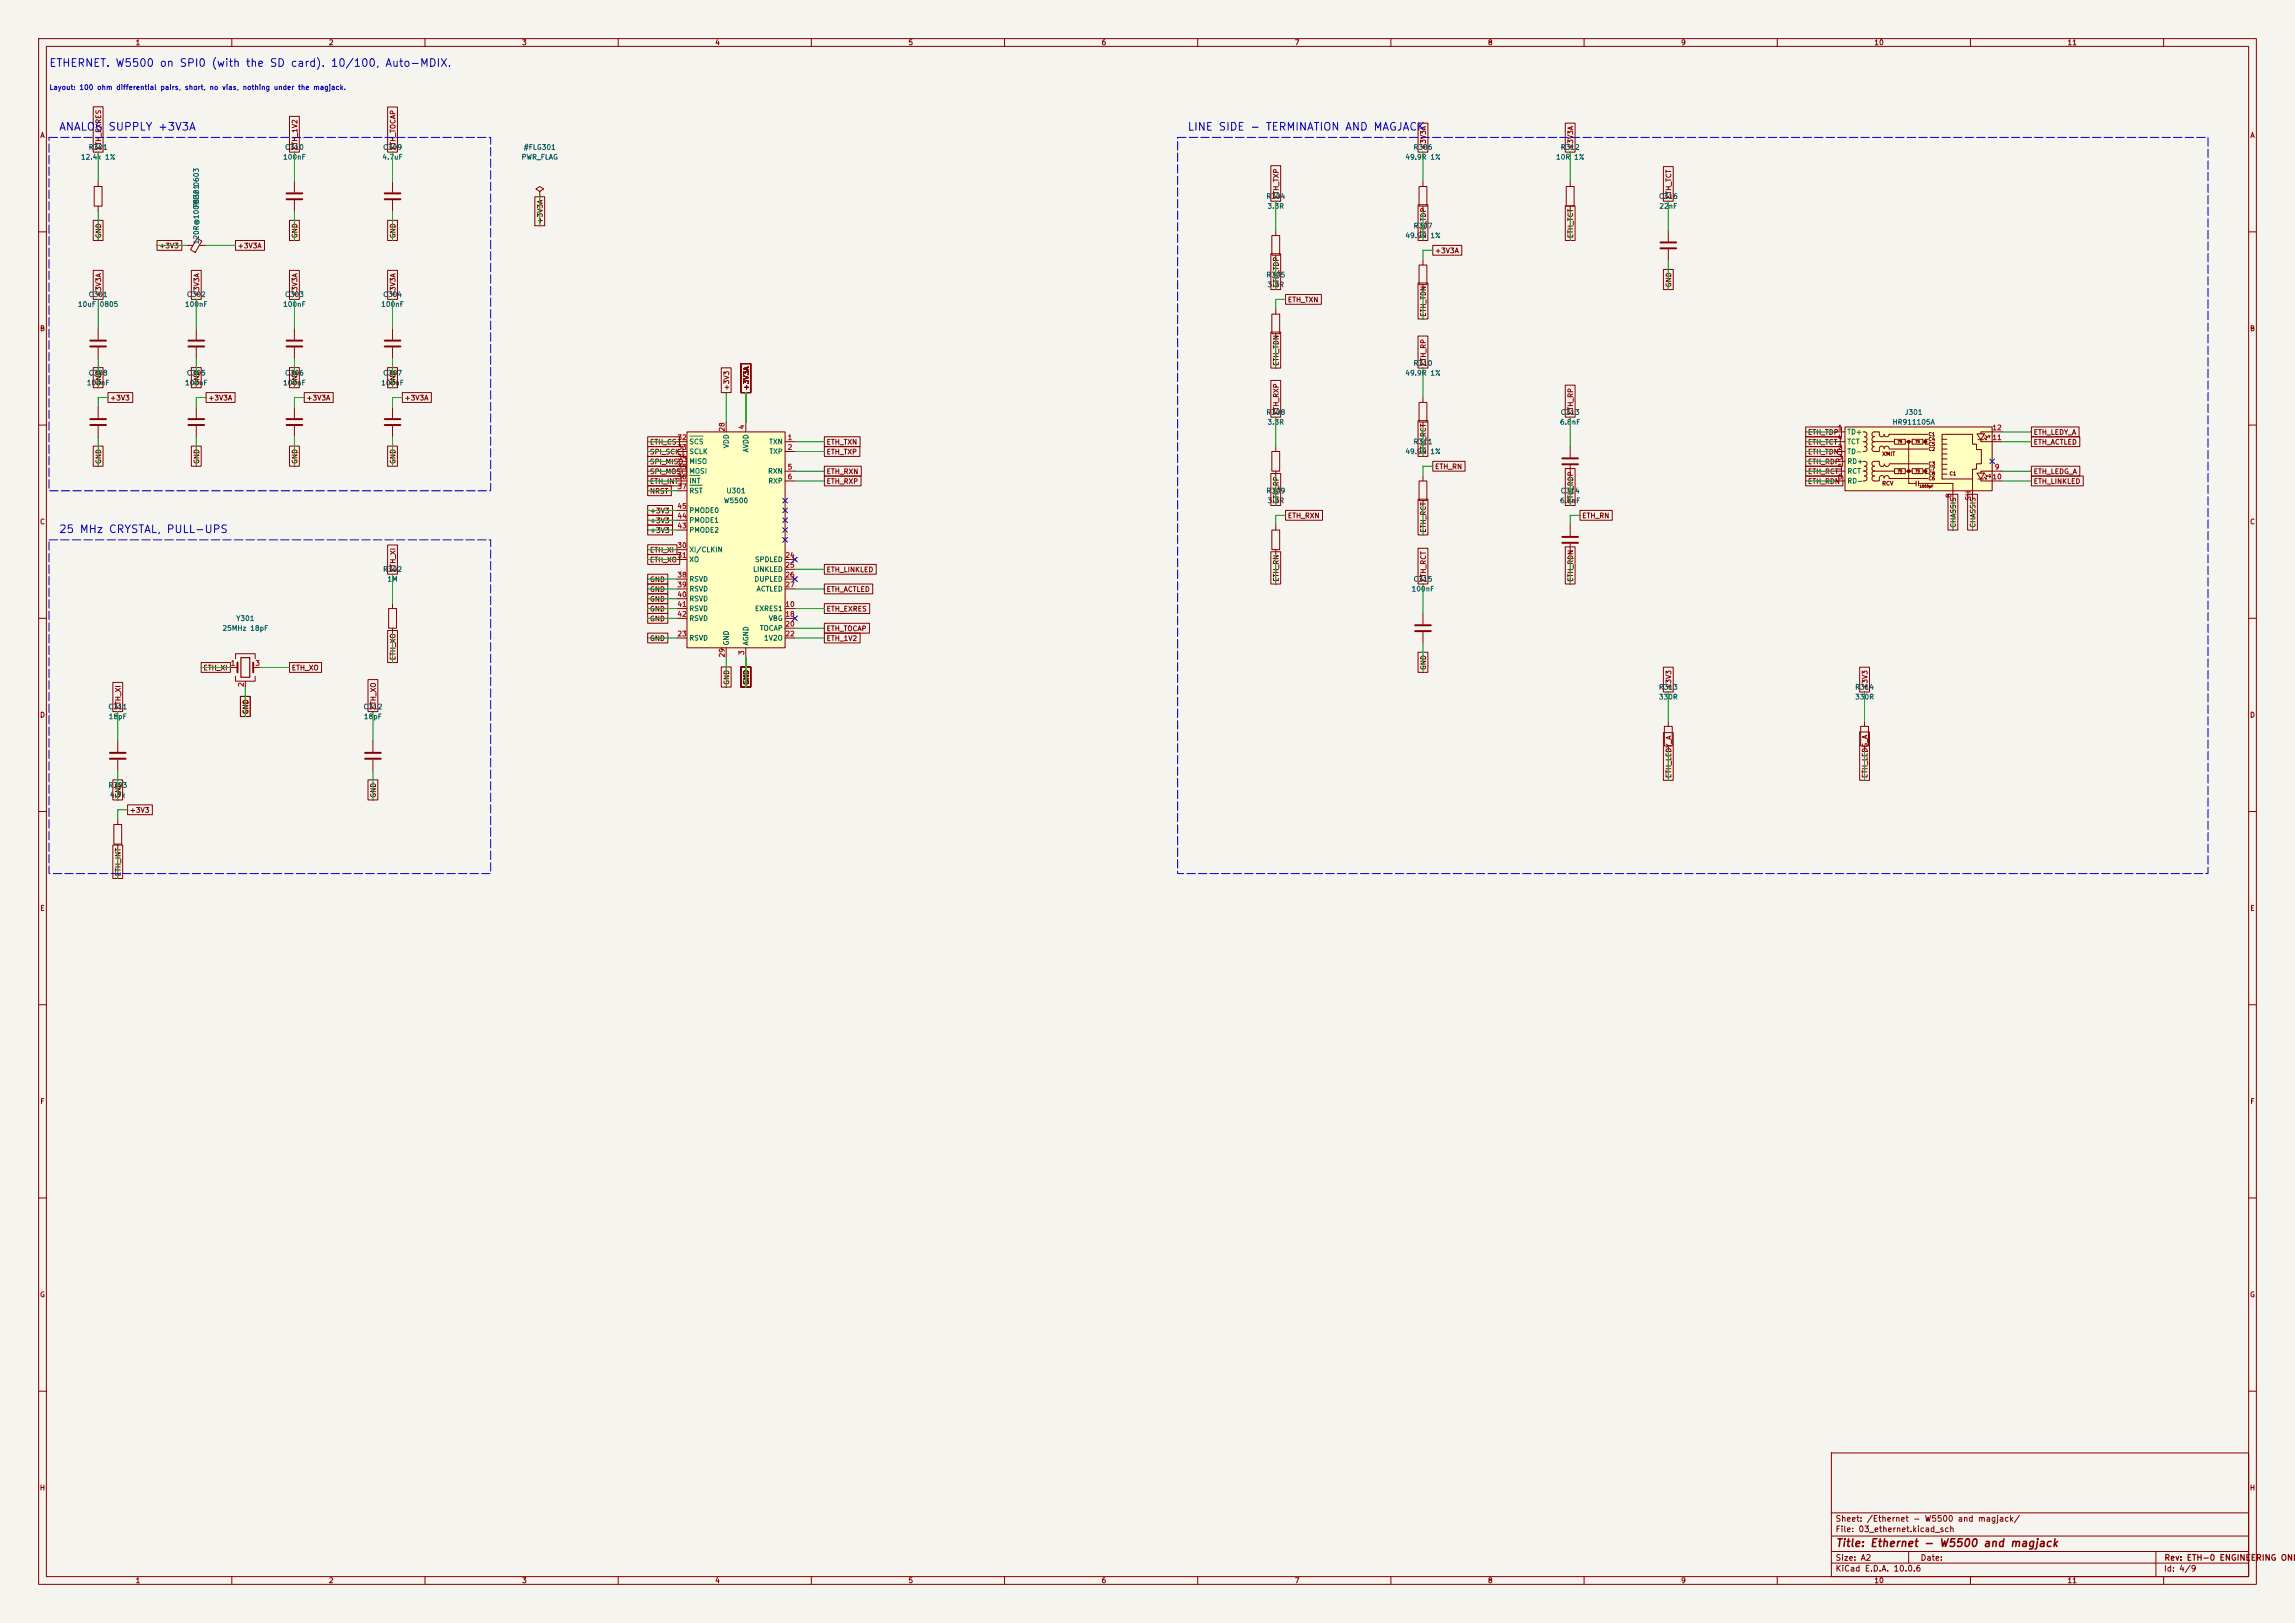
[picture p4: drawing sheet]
<svg xmlns="http://www.w3.org/2000/svg" width="594mm" height="420mm" viewBox="0 0 594 420" stroke-linecap="round" stroke-linejoin="round" font-family="sans-serif">
<defs><g id="words">
<g font-size="2" fill="#0000c2">
<text x="12.6" y="17.8">ETHERNET. W5500 on SPI0 (with the SD card). 10/100, Auto-MDIX.</text>
<text x="15.1" y="34.3">ANALOG</text>
<text x="27.9" y="34.3">SUPPLY +3V3A</text>
<text x="307.2" y="34.3">LINE SIDE - TERMINATION AND MAGJACK</text>
<text x="15.1" y="138.4">25 MHz CRYSTAL, PULL-UPS</text>
</g>
<text font-size="2" fill="#840000" x="475" y="400.8">Title: Ethernet - W5500 and magjack</text>
<g font-size="1.5" fill="#840000">
<text x="475" y="394.1">Sheet: /Ethernet - W5500 and magjack/</text>
<text x="475" y="396.8">File: 03_ethernet.kicad_sch</text>
<text x="475" y="407">KiCad E.D.A. 10.0.6</text>
<text x="475" y="404.2">Size: A2</text>
<text x="497" y="404.2">Date:</text>
<text x="560" y="407">Id: 4/9</text>
<text x="560.1" y="404.2">Rev: ETH-0 ENGINEERING ONLY</text>
</g>
<g font-size="1.3" fill="#840000">
<text x="35" y="12">1</text>
<text x="85" y="12">2</text>
<text x="135" y="12">3</text>
<text x="185" y="12">4</text>
<text x="235" y="12">5</text>
<text x="285" y="12">6</text>
<text x="335" y="12">7</text>
<text x="385" y="12">8</text>
<text x="435" y="12">9</text>
<text x="485" y="12">10</text>
<text x="535" y="12">11</text>
<text x="10.3" y="36">A</text>
<text x="582.3" y="36">A</text>
<text x="26.5" y="38.9" transform="rotate(-90 26.5 38.9)">ETH_EXRES</text>
<text x="77.3" y="38.9" transform="rotate(-90 77.3 38.9)">ETH_1V2</text>
<text x="102.7" y="38.9" transform="rotate(-90 102.7 38.9)">ETH_TOCAP</text>
<text x="369.4" y="38.9" transform="rotate(-90 369.4 38.9)">+3V3A</text>
<text x="407.5" y="38.9" transform="rotate(-90 407.5 38.9)">+3V3A</text>
<text x="331.3" y="51.6" transform="rotate(-90 331.3 51.6)">ETH_TXP</text>
<text x="432.9" y="51.6" transform="rotate(-90 432.9 51.6)">ETH_TCT</text>
<text x="140.8" y="58" transform="rotate(-90 140.8 58)">+3V3A</text>
<text x="26.5" y="61.8" transform="rotate(-90 26.5 61.8)">GND</text>
<text x="41.1" y="64.6">+3V3</text>
<text x="61.4" y="64.6">+3V3A</text>
<text x="77.3" y="61.8" transform="rotate(-90 77.3 61.8)">GND</text>
<text x="102.7" y="61.8" transform="rotate(-90 102.7 61.8)">GND</text>
<text x="369.4" y="61.8" transform="rotate(-90 369.4 61.8)">ETH_TDP</text>
<text x="371.3" y="65.8">+3V3A</text>
<text x="407.5" y="61.8" transform="rotate(-90 407.5 61.8)">ETH_TCT</text>
<text x="26.5" y="77" transform="rotate(-90 26.5 77)">+3V3A</text>
<text x="51.9" y="77" transform="rotate(-90 51.9 77)">+3V3A</text>
<text x="77.3" y="77" transform="rotate(-90 77.3 77)">+3V3A</text>
<text x="102.7" y="77" transform="rotate(-90 102.7 77)">+3V3A</text>
<text x="331.3" y="74.5" transform="rotate(-90 331.3 74.5)">ETH_TDP</text>
<text x="432.9" y="74.5" transform="rotate(-90 432.9 74.5)">GND</text>
<text x="333.2" y="78.5">ETH_TXN</text>
<text x="369.4" y="82.1" transform="rotate(-90 369.4 82.1)">ETH_TDN</text>
<text x="10.2" y="86">B</text>
<text x="582.2" y="86">B</text>
<text x="331.3" y="94.8" transform="rotate(-90 331.3 94.8)">ETH_TDN</text>
<text x="369.4" y="94.8" transform="rotate(-90 369.4 94.8)">ETH_RP</text>
<text x="26.5" y="99.9" transform="rotate(-90 26.5 99.9)">GND</text>
<text x="51.9" y="99.9" transform="rotate(-90 51.9 99.9)">GND</text>
<text x="77.3" y="99.9" transform="rotate(-90 77.3 99.9)">GND</text>
<text x="102.7" y="99.9" transform="rotate(-90 102.7 99.9)">GND</text>
<text x="189" y="101.2" transform="rotate(-90 189 101.2)">+3V3</text>
<text x="194.1" y="101.2" transform="rotate(-90 194.1 101.2)">+3V3A</text>
<text x="28.4" y="103.9">+3V3</text>
<text x="53.8" y="103.9">+3V3A</text>
<text x="79.2" y="103.9">+3V3A</text>
<text x="104.6" y="103.9">+3V3A</text>
<text x="331.3" y="107.5" transform="rotate(-90 331.3 107.5)">ETH_RXP</text>
<text x="407.5" y="107.5" transform="rotate(-90 407.5 107.5)">ETH_RP</text>
<text x="467.8" y="112.8">ETH_TDP</text>
<text x="526.2" y="112.8">ETH_LEDY_A</text>
<text x="168.1" y="117.9">SPI_SCK</text>
<text x="168.1" y="115.4">ETH_CS</text>
<text x="213.8" y="117.9">ETH_TXP</text>
<text x="213.8" y="115.4">ETH_TXN</text>
<text x="369.4" y="117.7" transform="rotate(-90 369.4 117.7)">ETH_RCT</text>
<text x="467.8" y="117.9">ETH_TDN</text>
<text x="467.8" y="115.4">ETH_TCT</text>
<text x="526.2" y="115.4">ETH_ACTLED</text>
<text x="26.5" y="120.2" transform="rotate(-90 26.5 120.2)">GND</text>
<text x="51.9" y="120.2" transform="rotate(-90 51.9 120.2)">GND</text>
<text x="77.3" y="120.2" transform="rotate(-90 77.3 120.2)">GND</text>
<text x="102.7" y="120.2" transform="rotate(-90 102.7 120.2)">GND</text>
<text x="168.1" y="123">SPI_MOSI</text>
<text x="168.1" y="125.5">ETH_INT</text>
<text x="168.1" y="120.4">SPI_MISO</text>
<text x="213.8" y="123">ETH_RXN</text>
<text x="213.8" y="125.5">ETH_RXP</text>
<text x="371.3" y="121.7">ETH_RN</text>
<text x="467.8" y="120.4">ETH_RDP</text>
<text x="467.8" y="125.5">ETH_RDN</text>
<text x="467.8" y="123">ETH_RCT</text>
<text x="526.2" y="125.5">ETH_LINKLED</text>
<text x="526.2" y="123">ETH_LEDG_A</text>
<text x="168.1" y="128.1">NRST</text>
<text x="331.3" y="130.4" transform="rotate(-90 331.3 130.4)">ETH_RP</text>
<text x="407.5" y="130.4" transform="rotate(-90 407.5 130.4)">ETH_RDP</text>
<text x="10.2" y="136">C</text>
<text x="168.1" y="135.7">+3V3</text>
<text x="168.1" y="133.1">+3V3</text>
<text x="333.2" y="134.4">ETH_RXN</text>
<text x="369.4" y="138" transform="rotate(-90 369.4 138)">ETH_RCT</text>
<text x="409.4" y="134.4">ETH_RN</text>
<text x="506.5" y="136.7" transform="rotate(-90 506.5 136.7)">CHASSIS</text>
<text x="511.6" y="136.7" transform="rotate(-90 511.6 136.7)">CHASSIS</text>
<text x="582.2" y="136">C</text>
<text x="168.1" y="143.3">ETH_XI</text>
<text x="168.1" y="138.2">+3V3</text>
<text x="102.7" y="148.1" transform="rotate(-90 102.7 148.1)">ETH_XI</text>
<text x="168.1" y="145.8">ETH_XO</text>
<text x="213.8" y="148.4">ETH_LINKLED</text>
<text x="168.1" y="156">GND</text>
<text x="168.1" y="153.5">GND</text>
<text x="168.1" y="150.9">GND</text>
<text x="213.8" y="153.5">ETH_ACTLED</text>
<text x="331.3" y="150.7" transform="rotate(-90 331.3 150.7)">ETH_RN</text>
<text x="369.4" y="150.7" transform="rotate(-90 369.4 150.7)">ETH_RCT</text>
<text x="407.5" y="150.7" transform="rotate(-90 407.5 150.7)">ETH_RDN</text>
<text x="168.1" y="158.5">GND</text>
<text x="168.1" y="161.1">GND</text>
<text x="213.8" y="158.5">ETH_EXRES</text>
<text x="168.1" y="166.2">GND</text>
<text x="213.8" y="163.6">ETH_TOCAP</text>
<text x="213.8" y="166.2">ETH_1V2</text>
<text x="52.5" y="173.8">ETH_XI</text>
<text x="75.4" y="173.8">ETH_XO</text>
<text x="102.7" y="171" transform="rotate(-90 102.7 171)">ETH_XO</text>
<text x="369.4" y="173.5" transform="rotate(-90 369.4 173.5)">GND</text>
<text x="189" y="177.4" transform="rotate(-90 189 177.4)">GND</text>
<text x="194.1" y="177.4" transform="rotate(-90 194.1 177.4)">GND</text>
<text x="432.9" y="178.6" transform="rotate(-90 432.9 178.6)">+3V3</text>
<text x="483.7" y="178.6" transform="rotate(-90 483.7 178.6)">+3V3</text>
<text x="10.2" y="186">D</text>
<text x="31.5" y="183.7" transform="rotate(-90 31.5 183.7)">ETH_XI</text>
<text x="64.6" y="185" transform="rotate(-90 64.6 185)">GND</text>
<text x="97.6" y="183.7" transform="rotate(-90 97.6 183.7)">ETH_XO</text>
<text x="582.2" y="186">D</text>
<text x="432.9" y="201.5" transform="rotate(-90 432.9 201.5)">ETH_LEDY_A</text>
<text x="483.7" y="201.5" transform="rotate(-90 483.7 201.5)">ETH_LEDG_A</text>
<text x="31.5" y="206.6" transform="rotate(-90 31.5 206.6)">GND</text>
<text x="97.6" y="206.6" transform="rotate(-90 97.6 206.6)">GND</text>
<text x="33.5" y="210.6">+3V3</text>
<text x="31.5" y="226.9" transform="rotate(-90 31.5 226.9)">ETH_INT</text>
<text x="10.3" y="236">E</text>
<text x="582.3" y="236">E</text>
<text x="10.3" y="286">F</text>
<text x="582.3" y="286">F</text>
<text x="10.2" y="336">G</text>
<text x="582.2" y="336">G</text>
<text x="10.2" y="386">H</text>
<text x="582.2" y="386">H</text>
<text x="35" y="410">1</text>
<text x="85" y="410">2</text>
<text x="135" y="410">3</text>
<text x="185" y="410">4</text>
<text x="235" y="410">5</text>
<text x="285" y="410">6</text>
<text x="335" y="410">7</text>
<text x="385" y="410">8</text>
<text x="435" y="410">9</text>
<text x="485" y="410">10</text>
<text x="535" y="410">11</text>
</g>
<text font-size="1.3" fill="#0000c2" x="12.7" y="23.6">Layout: 100 ohm differential pairs, short, no vias, nothing under the magjack.</text>
<g font-size="1.3" fill="#006464">
<text x="20.8" y="41.6">12.4k 1%</text>
<text x="22.8" y="39.1">R301</text>
<text x="73.1" y="41.6">100nF</text>
<text x="73.6" y="39.1">C310</text>
<text x="98.8" y="41.6">4.7uF</text>
<text x="99" y="39.1">C309</text>
<text x="134.9" y="41.6">PWR_FLAG</text>
<text x="135.4" y="39.1">#FLG301</text>
<text x="363.6" y="41.6">49.9R 1%</text>
<text x="365.7" y="39.1">R306</text>
<text x="402.6" y="41.6">10R</text>
<text x="403.8" y="39.1">R312</text>
<text x="407.3" y="41.6">1%</text>
<text x="51.8" y="53.9" transform="rotate(-90 51.8 53.9)">FB301</text>
<text x="327.6" y="51.8">R304</text>
<text x="429.2" y="51.8">C316</text>
<text x="327.9" y="54.3">3.3R</text>
<text x="365.7" y="59.4">R307</text>
<text x="429.3" y="54.3">22nF</text>
<text x="51.8" y="63.4" transform="rotate(-90 51.8 63.4)">120R@100MHz 0603</text>
<text x="363.6" y="61.9">49.9R</text>
<text x="370.1" y="61.9">1%</text>
<text x="22.8" y="77.2">C301</text>
<text x="48.2" y="77.2">C302</text>
<text x="73.6" y="77.2">C303</text>
<text x="99" y="77.2">C304</text>
<text x="327.6" y="72.1">R305</text>
<text x="327.9" y="74.6">3.3R</text>
<text x="20" y="79.7">10uF</text>
<text x="25.7" y="79.7">0805</text>
<text x="47.7" y="79.7">100nF</text>
<text x="73.1" y="79.7">100nF</text>
<text x="98.5" y="79.7">100nF</text>
<text x="365.7" y="94.9">R310</text>
<text x="22.3" y="100">100nF</text>
<text x="22.8" y="97.5">C308</text>
<text x="47.7" y="100">100nF</text>
<text x="48.2" y="97.5">C305</text>
<text x="73.1" y="100">100nF</text>
<text x="73.6" y="97.5">C306</text>
<text x="98.5" y="100">100nF</text>
<text x="99" y="97.5">C307</text>
<text x="363.6" y="97.5">49.9R 1%</text>
<text x="327.6" y="107.6">R308</text>
<text x="403.8" y="107.6">C313</text>
<text x="492.9" y="107.6">J301</text>
<text x="327.9" y="110.2">3.3R</text>
<text x="403.6" y="110.2">6.8nF</text>
<text x="478" y="112.7">TD+</text>
<text x="489.7" y="110.2">HR911105A</text>
<text x="178.3" y="115.3">SCS</text>
<text x="178.3" y="117.8">SCLK</text>
<text x="188.9" y="116.1" transform="rotate(-90 188.9 116.1)">VDD</text>
<text x="194" y="117.2" transform="rotate(-90 194 117.2)">AVDD</text>
<text x="199" y="115.3">TXN</text>
<text x="199" y="117.8">TXP</text>
<text x="363.6" y="117.8">49.9R</text>
<text x="365.7" y="115.3">R311</text>
<text x="370.1" y="117.8">1%</text>
<text x="478" y="117.8">TD-</text>
<text x="478" y="115.3">TCT</text>
<text x="178.3" y="120.3">MISO</text>
<text x="178.3" y="122.9">MOSI</text>
<text x="178.3" y="125.4">INT</text>
<text x="198.7" y="122.9">RXN</text>
<text x="198.7" y="125.4">RXP</text>
<text x="478" y="120.3">RD+</text>
<text x="478" y="122.9">RCT</text>
<text x="478" y="125.4">RD-</text>
<text x="178.3" y="128">RST</text>
<text x="187.2" y="130.5">W5500</text>
<text x="187.9" y="128">U301</text>
<text x="327.6" y="128">R309</text>
<text x="327.9" y="130.5">3.3R</text>
<text x="403.6" y="130.5">6.8nF</text>
<text x="403.8" y="128">C314</text>
<text x="178.3" y="135.6">PMODE1</text>
<text x="178.3" y="133">PMODE0</text>
<text x="178.3" y="143.2">XI/CLKIN</text>
<text x="178.3" y="138.1">PMODE2</text>
<text x="99" y="148.3">R302</text>
<text x="178.3" y="145.7">XO</text>
<text x="194.8" y="148.3">LINKLED</text>
<text x="195.3" y="145.7">SPDLED</text>
<text x="100.1" y="150.8">1M</text>
<text x="178.3" y="150.8">RSVD</text>
<text x="178.3" y="153.4">RSVD</text>
<text x="178.3" y="155.9">RSVD</text>
<text x="195.1" y="150.8">DUPLED</text>
<text x="195.7" y="153.4">ACTLED</text>
<text x="365.2" y="153.4">100nF</text>
<text x="365.7" y="150.8">C315</text>
<text x="61" y="161">Y301</text>
<text x="178.3" y="158.4">RSVD</text>
<text x="178.3" y="161">RSVD</text>
<text x="195.3" y="158.4">EXRES1</text>
<text x="198.8" y="161">VBG</text>
<text x="57.4" y="163.5">25MHz 18pF</text>
<text x="178.3" y="166.1">RSVD</text>
<text x="188.9" y="167.2" transform="rotate(-90 188.9 167.2)">GND</text>
<text x="194" y="167.2" transform="rotate(-90 194 167.2)">AGND</text>
<text x="196.5" y="163.5">TOCAP</text>
<text x="197.6" y="166.1">1V2O</text>
<text x="429.2" y="178.8">R313</text>
<text x="480" y="178.8">R314</text>
<text x="27.9" y="183.8">C311</text>
<text x="93.9" y="183.8">C312</text>
<text x="429.2" y="181.3">330R</text>
<text x="480" y="181.3">330R</text>
<text x="28" y="186.4">18pF</text>
<text x="94.1" y="186.4">18pF</text>
<text x="27.9" y="204.2">R303</text>
<text x="28.3" y="206.7">4.7k</text>
</g>
<g font-size="1.3" fill="#a90000">
<text x="187.8" y="111.8" transform="rotate(-90 187.8 111.8)">28</text>
<text x="192.9" y="111.2" transform="rotate(-90 192.9 111.2)">4</text>
<text x="475.5" y="111.6">1</text>
<text x="515.6" y="111.6">12</text>
<text x="175.2" y="114.2">32</text>
<text x="175.2" y="116.7">33</text>
<text x="175.2" y="119.2">34</text>
<text x="203.7" y="114.2">1</text>
<text x="203.7" y="116.7">2</text>
<text x="475.5" y="116.7">2</text>
<text x="475.5" y="119.2">3</text>
<text x="475.5" y="114.2">4</text>
<text x="515.6" y="114.2">11</text>
<text x="175.2" y="121.8">35</text>
<text x="175.2" y="124.3">36</text>
<text x="203.7" y="121.8">5</text>
<text x="203.7" y="124.3">6</text>
<text x="475.5" y="121.8">5</text>
<text x="475.5" y="124.3">6</text>
<text x="515.6" y="124.3">10</text>
<text x="516.2" y="121.8">9</text>
<text x="175.2" y="126.9">37</text>
<text x="175.2" y="131.9">45</text>
<text x="505.3" y="129" transform="rotate(-90 505.3 129)">8</text>
<text x="510.4" y="129.7" transform="rotate(-90 510.4 129.7)">SH</text>
<text x="175.2" y="137">43</text>
<text x="175.2" y="134.5">44</text>
<text x="175.2" y="142.1">30</text>
<text x="175.2" y="144.6">31</text>
<text x="175.2" y="149.7">38</text>
<text x="203.1" y="144.6">24</text>
<text x="203.1" y="147.2">25</text>
<text x="203.1" y="149.7">26</text>
<text x="175.2" y="152.3">39</text>
<text x="175.2" y="154.8">40</text>
<text x="203.1" y="152.3">27</text>
<text x="175.2" y="157.3">41</text>
<text x="175.2" y="159.9">42</text>
<text x="203.1" y="157.3">10</text>
<text x="203.1" y="159.9">18</text>
<text x="175.2" y="165">23</text>
<text x="203.1" y="162.4">20</text>
<text x="203.1" y="165">22</text>
<text x="59.6" y="172.6">1</text>
<text x="65.9" y="172.6">3</text>
<text x="187.8" y="170.2" transform="rotate(-90 187.8 170.2)">29</text>
<text x="192.9" y="169.6" transform="rotate(-90 192.9 169.6)">3</text>
<text x="63.4" y="177.9" transform="rotate(-90 63.4 177.9)">2</text>
</g>
<g font-size="1" fill="#840000">
<text x="487" y="118.2">XMIT</text>
<text x="487" y="125.9">RCV</text>
</g>
<g font-size=".9" fill="#840000">
<text x="499" y="113.1">C1</text>
<text x="499" y="114.3">C4</text>
<text x="499" y="115.6">C5</text>
<text x="499" y="116.9">C2</text>
<text x="499" y="120.7">C3</text>
<text x="499" y="122">C7</text>
<text x="499" y="123.2">C8</text>
<text x="499" y="124.5">C6</text>
<text x="504.5" y="123.2">C1</text>
</g>
<g font-size=".6" fill="#840000">
<text x="514.5" y="113.5">Y</text>
<text x="491.1" y="114.8">75</text>
<text x="495.6" y="114.8">75</text>
<text x="491.1" y="122.4">75</text>
<text x="495.6" y="122.4">75</text>
<text x="514.6" y="123.7">G</text>
<text x="496.8" y="126.3">1000pF</text>
</g>
</g></defs>
<path d="M0 0h594v420h-594z" fill="#f5f4ef" stroke="#f5f4ef" stroke-width=".26"/>
<g fill="none" stroke="#840000" stroke-width=".26">
<path d="M10 10h574v400h-574zM12 12h570v396h-570zM60 10v2M110 10v2M160 10v2M210 10v2M260 10v2M310 10v2M360 10v2M410 10v2M460 10v2M510 10v2"/>
<path d="M560 10v2M10 60h2M582 60h2M25.4 85.1v2.8M25.4 89.9v2.8M329.2 81.3h2v5.1h-2zM330.2 80v1.3M330.2 86.4v1.2M10 110h2M582 110h2M10 160h2M582 160h2"/>
<path d="M10 210h2M582 210h2M10 260h2M582 260h2M10 310h2M582 310h2M10 360h2M474 376h108v32h-108zM582 360h2M474 397.5h108M474 391.5h108M60 408v2"/>
<path d="M110 408v2M160 408v2M210 408v2M260 408v2M310 408v2M360 408v2M410 408v2M460 408v2M474 404.5h108M474 401.5h108M494 401.5v3M510 408v2"/>
<path d="M558 401.5v6.5M560 408v2"/>
</g>
<path d="M23.4 88.1h4M23.4 89.7h4" fill="none" stroke="#840000" stroke-width=".51"/>
<path d="M177.8 111.8h25.4v55.8h-25.4z" fill="#ffffc2"/>
<g fill="none" stroke="#840000" stroke-width=".26">
<path d="M24.4 48.3h2v5h-2zM25.4 47v1.3M25.4 53.3v1.3M76.2 47v2.8M76.2 51.8v2.8M101.6 47v2.8M101.6 51.8v2.8M139.7 49.5l1-.6-1-.6-1 .6 1 .6v1.3M139.7 50.8h.1M330.2 59.7v1.3M367.3 48.3h2v5h-2zM368.3 47v1.3"/>
<path d="M368.3 53.3v1.3M405.4 48.3h2v5h-2zM406.4 47v1.3M406.4 53.3v1.3M431.8 59.7v2.8M329.2 61h2v5h-2zM330.2 66v1.3M367.3 68.6h2v5.1h-2zM368.3 67.3v1.3M368.3 73.7v1.2M431.8 64.5v2.8M76.2 85.1v2.8"/>
<path d="M76.2 89.9v2.8M101.6 85.1v2.8M101.6 89.9v2.8M76.2 105.4v2.8M76.2 110.2v2.8M101.6 105.4v2.8M101.6 110.2v2.8M175.3 114.3h2.5M175.3 116.8h2.5M175.3 119.4h2.5M177.8 111.8h25.4v55.8h-25.4zM188 109.2v2.6"/>
<path d="M193 109.2v2.6M203.2 114.3h2.5M203.2 116.8h2.5M367.3 104.1h2v5.1h-2zM368.3 102.9v1.2M368.3 109.2v1.3M175.3 121.9h2.5M175.3 124.5h2.5M175.3 127h2.5M175.3 137.2h2.5M175.3 134.6h2.5M175.3 132.1h2.5"/>
<path d="M203.2 121.9h2.5M203.2 124.5h2.5M100.6 157.5h2v5.1h-2zM101.6 156.2v1.3M175.3 157.5h2.5M175.3 144.8h2.5M175.3 149.9h2.5M175.3 152.4h2.5M175.3 142.2h2.5M175.3 154.9h2.5M203.2 157.5h2.5M203.2 144.8h2.5"/>
<path d="M203.2 147.3h2.5M203.2 149.9h2.5M203.2 152.4h2.5M59.7 172.7h1.8M61 170.4v-1.2h5v1.2M61 175v1.3h5v-1.3M63.5 176.3v1.5M65.5 172.7h1.8M101.6 162.6v1.2M175.3 160h2.5M175.3 165.1h2.5M188 167.6v2.6"/>
<path d="M193 167.6v2.6M203.2 160h2.5M203.2 162.6h2.5M203.2 165.1h2.5M30.5 191.8v2.8M30.5 196.6v2.8M96.5 191.8v2.8M96.5 196.6v2.8M29.5 213.4h2v5h-2zM30.5 212.1v1.3M30.5 218.4v1.3"/>
</g>
<path d="M178.5 112.9h3.5M178.5 123h2.7M178.5 125.6h3.2" fill="none" stroke="#006464" stroke-width=".26"/>
<g fill="none" stroke="#840000" stroke-width=".51">
<path d="M74.2 50h4M74.2 51.6h4M99.6 50h4M99.6 51.6h4M429.8 62.7h4M429.8 64.3h4M74.2 88.1h4M74.2 89.7h4M99.6 88.1h4M99.6 89.7h4M74.2 108.5h4M74.2 110h4"/>
<path d="M99.6 108.5h4M99.6 110h4M61.5 171.5v2.5M65.5 171.5v2.5M28.4 194.8h4.1M28.4 196.3h4.1M94.5 194.8h4.1M94.5 196.3h4.1"/>
</g>
<path d="M62.4 170.2h2.2v5.1h-2.2z" fill="none" stroke="#840000" stroke-width=".3"/>
<path d="M477.5 110.5h38.1v16.5h-38.1z" fill="#ffffc2"/>
<g fill="#840000" stroke="#840000" stroke-width=".51">
<circle cx="494" cy="114.3" r=".25"/>
<circle cx="494" cy="121.9" r=".25"/>
<circle cx="498.3" cy="114.3" r=".25"/>
<circle cx="498.3" cy="121.9" r=".25"/>
</g>
<g fill="none" stroke="#840000" stroke-width=".26">
<path d="M24.1 27.6h2.6v11.8h-2.6zM74.9 30.1h2.6v9.3h-2.6zM100.3 27.7h2.6v11.7h-2.6zM367 31.9h2.6v7.5h-2.6zM405.1 31.9h2.6v7.5h-2.6zM24.1 57h2.6v5.2h-2.6zM74.9 57h2.6v5.2h-2.6zM100.3 57h2.6v5.2h-2.6zM138.4 50.9h2.6v7.5h-2.6zM328.9 42.9h2.6v9.2h-2.6zM367 53h2.6v9.2h-2.6zM405.1 53.3h2.6v8.9h-2.6z"/>
<path d="M430.5 43.1h2.6v9h-2.6zM24.1 70h2.6v7.5h-2.6zM40.6 62.2h6.5v2.6h-6.5zM48.3 63.5h1.6M49.5 70h2.6v7.5h-2.6zM51 61.7l1.2 .7-1.7 2.9-1.2-.7zM51.6 63.5h1.7M61 62.2h7.5v2.6h-7.5zM74.9 70h2.6v7.5h-2.6zM100.3 70h2.6v7.5h-2.6zM328.9 65.7h2.6v9.2h-2.6zM332.7 76.2h9.3v2.5h-9.3z"/>
<path d="M367 73.2h2.6v9.4h-2.6zM370.8 63.5h7.5v2.5h-7.5zM430.5 69.7h2.6v5.2h-2.6zM24.1 95.1h2.6v5.2h-2.6zM49.5 95.1h2.6v5.2h-2.6zM50.8 85.1v2.8M50.8 89.9v2.8M74.9 95.1h2.6v5.2h-2.6zM100.3 95.1h2.6v5.2h-2.6zM186.7 95.2h2.5v6.4h-2.5zM191.8 94.1h2.5v7.5h-2.5zM328.9 85.9h2.6v9.4h-2.6z"/>
<path d="M328.9 98.5h2.6v9.5h-2.6zM367 87h2.6v8.3h-2.6zM405.1 99.7h2.6v8.3h-2.6zM24.1 115.4h2.6v5.3h-2.6zM25.4 105.4v2.8M25.4 110.2v2.8M27.9 101.6h6.5v2.5h-6.5zM49.5 115.4h2.6v5.3h-2.6zM50.8 105.4v2.8M50.8 110.2v2.8M53.3 101.6h7.5v2.5h-7.5zM74.9 115.4h2.6v5.3h-2.6z"/>
<path d="M78.7 101.6h7.5v2.5h-7.5zM100.3 115.4h2.6v5.3h-2.6zM104.1 101.6h7.5v2.5h-7.5zM167.6 115.6h9.2v2.5h-9.2zM167.6 113h8.3v2.6h-8.3zM167.6 118.1h10v2.6h-10zM213.4 115.6h9.2v2.5h-9.2zM213.4 113h9.2v2.6h-9.2zM329.2 116.8h2v5.1h-2zM330.2 115.6v1.2M367 108.9h2.6v9.2h-2.6zM370.8 119.4h8.4v2.5h-8.4z"/>
<path d="M406.4 115.6v2.8M467.4 110.5h9.2v2.5h-9.2zM467.4 115.6h9.3v2.5h-9.3zM467.4 113h8.9v2.6h-8.9zM467.4 118.1h9.5v2.6h-9.5zM475 114.3h2.5M475 111.8h2.5M475 116.8h2.5M475 119.4h2.5M477.5 110.5h38.1v16.5h-38.1zM482.2 119.4l.7 .1 .3 .4-.1 .5-.5 .3 .5 .2 .1 .5-.2 .4-.4 .1M482.2 111.8h.7l.3 .5-.1 .5-.5 .2 .5 .3 .1 .6-.6 .4"/>
<path d="M482.2 114.3l.8 .1 .2 .5-.1 .5-.5 .2 .6 .3v.6l-.4 .3h-.6M485.1 111.7l-.4 .2-.2 .5 .2 .4 .4 .2-.6 .4 .1 .6 .5 .3-.4 .2-.2 .5 .2 .4 .4 .2M485.1 119.4l-.4 .2-.2 .4 .2 .5 .4 .2M485.1 115.6l-.3 .1-.3 .3 .1 .5 .3 .3h1.5v-.6M485.1 111.8h1.3l.1 .9 .5 .3 .5-.2 .2-.4 .2 .4 .4 .2 .5-.2 .1-.4h10.1M485.1 119.4h1.3v.6M485.1 114.3h5.2M488.9 116.1l-.1-.5-.5-.2-.4 .2-.2 .5-.3-.5-.6-.1-.4 .6M488.9 116.2h10.1M490.3 113.7h2.8v1.2h-2.8zM493.1 114.3h1.8M494 114.3v10.8h1.9"/>
<path d="M494.9 113.7h2.8v1.2h-2.8zM497.8 114.3h.5M499 113.7h-.7v1.2h.7M502.7 112.4h7.8v2.5h1.1v1.4h1.2v3.7h-1.2v1.4h-1.1v2.6h-7.8zM502.7 116.2h1.2M502.7 117.5h1.2M502.7 118.7h1.2M502.7 113.7h1.2M502.7 114.9h1.2M511.7 112.3h1.9l-.9 1.5zM511.9 113.8h1.6M512.7 113.8v.5h5.5"/>
<path d="M513.6 113.3l.5 .5h-.3M513.8 112.6l.5 .6h-.2M514.1 113.5v.3M514.3 112.9v.3M518.2 111.8h-5.5v.5M525.8 110.5h12.3v2.5h-12.3zM525.8 113h12.5v2.6h-12.5zM167.6 120.6h10v2.6h-10zM167.6 125.7h6.2v2.6h-6.2zM167.6 123.2h8.7v2.5h-8.7zM167.6 135.9h6.5v2.5h-6.5zM167.6 133.3h6.5v2.6h-6.5z"/>
<path d="M167.6 130.8h6.5v2.6h-6.5zM213.4 120.6h9.5v2.6h-9.5zM213.4 123.2h9.5v2.5h-9.5zM328.9 122.5h2.6v8.3h-2.6zM329.2 137.2h2v5h-2zM330.2 121.9v1.3M330.2 135.9v1.3M332.7 132.1h9.6v2.5h-9.6zM367 129.2h2.6v9.2h-2.6zM367.3 124.5h2v5h-2zM368.3 123.2v1.3M368.3 129.5v1.3"/>
<path d="M405.1 121.3h2.6v9.5h-2.6zM406.4 120.4v2.8M406.4 135.9v2.8M408.9 132.1h8.4v2.5h-8.4zM467.4 123.2h9.6v2.5h-9.6zM467.4 120.6h9.2v2.6h-9.2zM475 121.9h2.5M475 124.5h2.5M482.2 121.9h.4M482.6 121.9l.6 .4-.1 .6-.5 .3 .5 .2 .1 .5-.3 .5-.7 .1M485.1 120.6l-.4 .2-.2 .5 .2 .4 .4 .2-.5 .3-.1 .5 .3 .4 .3 .1M485.1 123.2l-.3 .1-.3 .4 .1 .4 .3 .3 1.5 .1v-.7"/>
<path d="M485.1 121.9h5.1M488.9 123.7l-.1-.5-.5-.1-.4 .1-.2 .5-.3-.5-.6-.1-.4 .6M488.9 123.8h10.1M489 120.1l-.4 .6-.6-.1-.3-.5-.1 .4-.5 .2-.4-.2-.2-.4M489.1 120h9.9M490.3 121.3h2.8v1.3h-2.8zM493.1 121.9h1.8M494.9 121.3h2.8v1.3h-2.8zM495.9 124.5v1.2M496.6 124.5v1.2M496.6 125.1h8.9v4.4M497.8 121.9h.5"/>
<path d="M499 121.3h-.7v1.3h.7M502.7 120.1h1.2M502.7 121.4h1.2M502.7 122.7h1.2M504.2 127.9h2.5v9.3h-2.5zM509.3 127.9h2.5v9.3h-2.5zM510.5 124v5.5M511.7 122.4h1.9l-.9 1.6zM511.9 124h1.6M512.7 124v.5h5.5M513.6 123.4l.5 .6h-.3M513.8 122.8l.5 .5h-.2"/>
<path d="M514.1 123.7v.3M514.3 123.1v.2M518.2 121.9h-5.5v.5M525.8 123.2h13.4v2.5h-13.4zM525.8 120.6h12.5v2.6h-12.5zM100.3 141h2.6v7.6h-2.6zM167.6 156.2h5.2v2.6h-5.2zM167.6 158.7h5.2v2.6h-5.2zM167.6 143.5h8.3v2.6h-8.3zM167.6 141h7.6v2.5h-7.6zM167.6 153.7h5.2v2.5h-5.2zM167.6 151.1h5.2v2.6h-5.2z"/>
<path d="M167.6 148.6h5.2v2.5h-5.2zM213.4 151.1h12.5v2.6h-12.5zM213.4 146h13.4v2.6h-13.4zM213.4 156.2h11.7v2.6h-11.7zM328.9 142.8h2.6v8.3h-2.6zM330.2 142.2v1.3M367 141.9h2.6v9.2h-2.6zM368.3 158.8v2.7M405.1 141.5h2.6v9.6h-2.6zM406.4 140.7v2.8M29.2 176.6h2.6v7.6h-2.6zM52.1 171.4h7.5v2.6h-7.5z"/>
<path d="M74.9 171.4h8.3v2.6h-8.3zM95.2 175.9h2.6v8.3h-2.6zM100.3 163.2h2.6v8.3h-2.6zM167.6 163.8h5.2v2.6h-5.2zM186.7 172.6h2.5v5.2h-2.5zM191.8 172.6h2.5v5.2h-2.5zM213.4 161.3h11.6v2.5h-11.6zM213.4 163.8h9.2v2.6h-9.2zM367 168.8h2.6v5.2h-2.6zM368.3 163.6v2.8M430.5 172.7h2.6v6.4h-2.6zM481.3 172.7h2.6v6.4h-2.6z"/>
<path d="M62.2 180.2h2.6v5.2h-2.6zM430.5 189.6h2.6v12.3h-2.6zM430.8 188h2v5h-2zM431.8 186.7v1.3M431.8 193v1.3M481.3 189.4h2.6v12.5h-2.6zM481.6 188h2v5h-2zM482.6 186.7v1.3M482.6 193v1.3M29.2 201.8h2.6v5.2h-2.6zM29.2 218.7h2.6v8.6h-2.6zM33 208.3h6.4v2.5h-6.4z"/>
<path d="M95.2 201.8h2.6v5.2h-2.6z"/>
</g>
<path d="M48.8 88.1h4M48.8 89.7h4M23.4 108.5h4M23.4 110h4M48.8 108.5h4M48.8 110h4M404.4 118.6h4M404.4 120.1h4M404.4 138.9h4M404.4 140.5h4M366.3 161.8h4M366.3 163.3h4" fill="none" stroke="#840000" stroke-width=".51"/>
<g fill="none" stroke="#009600" stroke-width=".26">
<path d="M25.4 39.4v7.6M76.2 39.4v7.6M101.6 39.4v7.6M368.3 39.4v7.6M406.4 39.4v7.6M25.4 54.6v7.6M76.2 54.6v7.6M101.6 54.6v7.6M139.7 50.8v7.6M330.2 52.1v7.6M368.3 54.6v7.6M406.4 54.6v7.6"/>
<path d="M431.8 52.1v7.6M25.4 77.5v7.6M40.6 63.5h7.7M50.8 77.5v7.6M53.3 63.5h7.7M76.2 77.5v7.6M101.6 77.5v7.6M330.2 67.3v7.6M332.7 77.5h-2.5v2.5M368.3 74.9v7.7M370.8 64.8h-2.5v2.5M431.8 67.3v7.6"/>
<path d="M25.4 92.7v7.6M50.8 92.7v7.6M76.2 92.7v7.6M101.6 92.7v7.6M330.2 87.6v7.7M368.3 95.3v7.6M25.4 113v7.7M27.9 102.9h-2.5v2.5M50.8 113v7.7M53.3 102.9h-2.5v2.5M76.2 113v7.7M78.7 102.9h-2.5v2.5"/>
<path d="M101.6 113v7.7M104.1 102.9h-2.5v2.5M167.6 119.4h7.7M167.6 114.3h7.7M167.6 116.8h7.7M188 101.6v7.6M193 101.6v7.6M205.7 114.3h7.7M205.7 116.8h7.7M330.2 108v7.6M368.3 110.5v7.6M406.4 108v7.6"/>
<path d="M467.4 119.4h7.6M467.4 111.8h7.6M467.4 114.3h7.6M467.4 116.8h7.6M518.2 111.8h7.6M518.2 114.3h7.6M167.6 124.5h7.7M167.6 121.9h7.7M167.6 132.1h7.7M167.6 134.6h7.7M167.6 137.2h7.7M167.6 127h7.7"/>
<path d="M205.7 124.5h7.7M205.7 121.9h7.7M330.2 123.2v7.6M332.7 133.4h-2.5v2.5M368.3 130.8v7.6M370.8 120.7h-2.5v2.5M406.4 123.2v7.6M408.9 133.4h-2.5v2.5M467.4 124.5h7.6M467.4 121.9h7.6M505.5 129.5v7.7M510.5 129.5v7.7"/>
<path d="M518.2 124.5h7.6M518.2 121.9h7.6M101.6 148.6v7.6M167.6 149.9h7.7M167.6 152.4h7.7M167.6 142.2h7.7M167.6 144.8h7.7M167.6 154.9h7.7M167.6 157.5h7.7M205.7 152.4h7.7M205.7 157.5h7.7M205.7 147.3h7.7"/>
<path d="M330.2 143.5v7.6M368.3 151.1v7.7M406.4 143.5v7.6M52.1 172.7h7.6M63.5 177.8v7.6M67.3 172.7h7.6M101.6 163.8v7.7M167.6 165.1h7.7M167.6 160h7.7M188 170.2v7.6M193 170.2v7.6M205.7 162.6h7.7"/>
<path d="M205.7 165.1h7.7M368.3 166.4v7.6M431.8 179.1v7.6M482.6 179.1v7.6M30.5 184.2v7.6M30.5 199.4v7.6M96.5 184.2v7.6M96.5 199.4v7.6M431.8 194.3v7.6M482.6 194.3v7.6M30.5 219.7v7.6M33 209.6h-2.5v2.5"/>
</g>
<g fill="none" stroke="#000084" stroke-width=".26">
<path d="M515 118.8l1.2 1.2M516.2 118.8l-1.2 1.2M202.6 134l1.2 1.2M202.6 131.5l1.2 1.2M202.6 128.9l1.2 1.2M202.6 139.1l1.2 1.2M202.6 136.6l1.2 1.2M203.8 134l-1.2 1.2M203.8 131.5l-1.2 1.2M203.8 128.9l-1.2 1.2M203.8 139.1l-1.2 1.2M203.8 136.6l-1.2 1.2"/>
<path d="M205.1 159.4l1.2 1.2M205.1 149.3l1.2 1.2M205.1 144.2l1.2 1.2M206.3 159.4l-1.2 1.2M206.3 149.3l-1.2 1.2M206.3 144.2l-1.2 1.2"/>
</g>
<path d="M12.7 35.6h114.3v91.4h-114.3zM304.8 35.6h266.7v190.5h-266.7zM12.7 139.7h114.3v86.4h-114.3z" fill="none" stroke="#0000c2" stroke-width=".26" stroke-dasharray="2.2 .8"/>
<use href="#words"/>
</svg>
